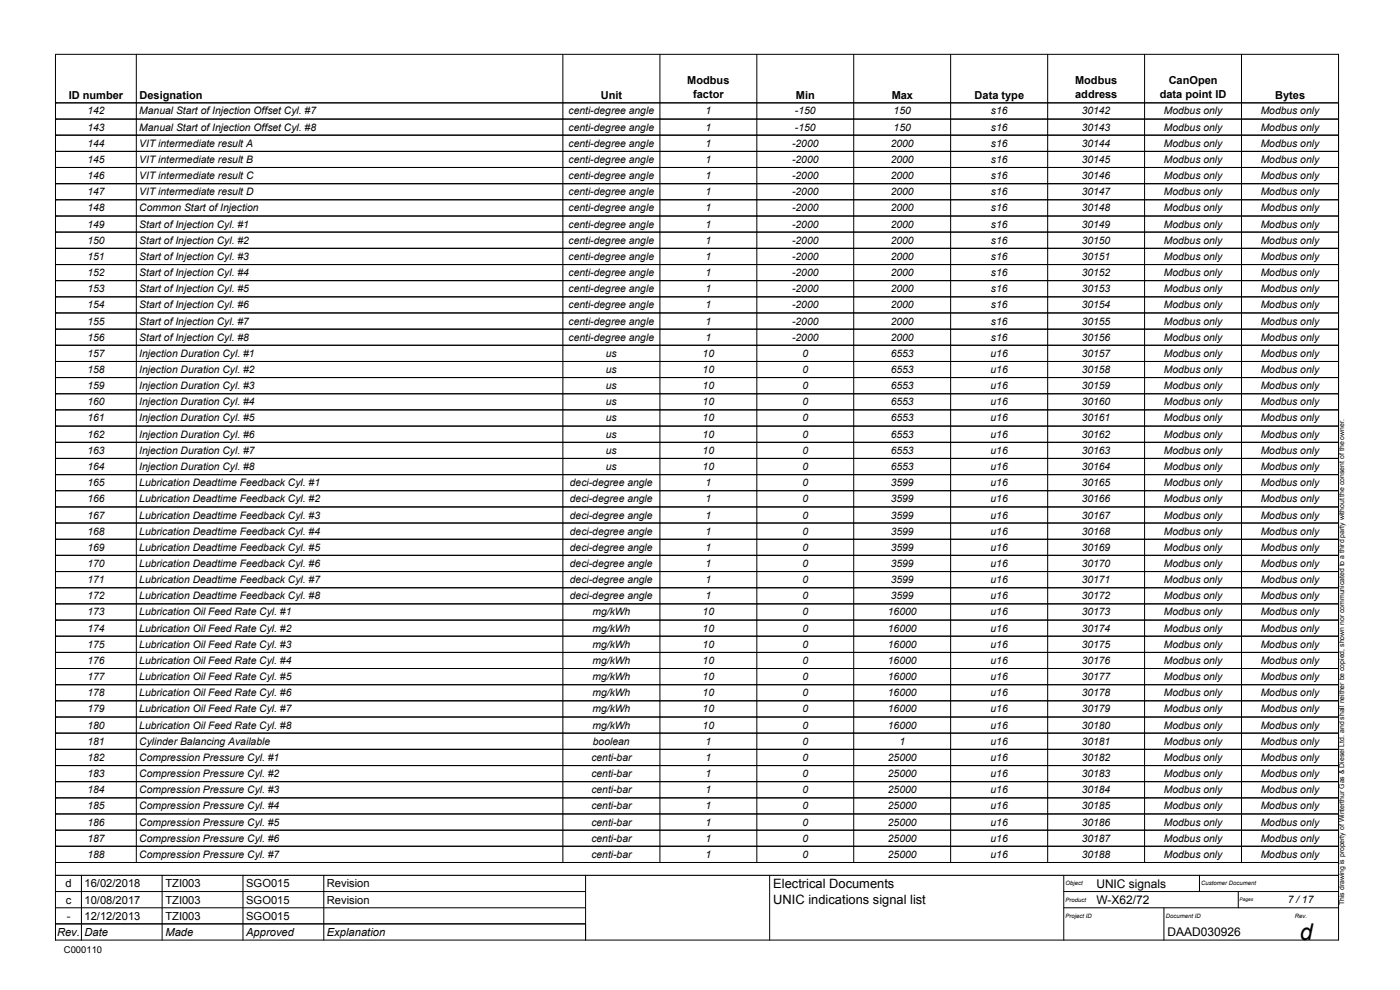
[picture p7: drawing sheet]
<svg xmlns="http://www.w3.org/2000/svg" width="420mm" height="297mm" viewBox="0 0 420 297" stroke-linecap="round" stroke-linejoin="round" font-family="sans-serif">
<defs><g id="words">
<text font-size="6.9" x="390.1" y="282">d</text>
<g font-size="3.9">
<text x="232.1" y="266.4">Electrical Documents</text>
<text x="232.1" y="271.2">UNIC indications signal list</text>
</g>
<g font-size="3.6">
<text x="329" y="266.3">UNIC signals</text>
<text x="329" y="271.2">W-X62/72</text>
<text x="350.4" y="280.8">DAAD030926</text>
</g>
<g font-size="3.3">
<text x="20.6" y="29.6">ID number</text>
<text x="41.9" y="29.6">Designation</text>
<text x="180.3" y="29.6">Unit</text>
<text x="206.3" y="25.1">Modbus</text>
<text x="208" y="29.3">factor</text>
<text x="238.9" y="29.6">Min</text>
<text x="267.6" y="29.6">Max</text>
<text x="292.5" y="29.6">Data type</text>
<text x="322.6" y="25.1">Modbus</text>
<text x="322.7" y="29.3">address</text>
<text x="348" y="29.3">data point ID</text>
<text x="350.7" y="25.1">CanOpen</text>
<text x="382.7" y="29.6">Bytes</text>
<text x="19.7" y="266.2">d</text>
<text x="25.4" y="266.2">16/02/2018</text>
<text x="49.6" y="266.2">TZI003</text>
<text x="73.9" y="266.2">SGO015</text>
<text x="98.1" y="266.2">Revision</text>
<text x="19.7" y="271.1">c</text>
<text x="20" y="275.9">-</text>
<text x="25.4" y="275.9">12/12/2013</text>
<text x="25.4" y="271.1">10/08/2017</text>
<text x="49.6" y="275.9">TZI003</text>
<text x="49.6" y="271.1">TZI003</text>
<text x="73.9" y="275.9">SGO015</text>
<text x="73.9" y="271.1">SGO015</text>
<text x="98.1" y="271.1">Revision</text>
<text x="17.1" y="280.8">Rev. Date</text>
<text x="49.6" y="280.8">Made</text>
<text x="73.9" y="280.8">Approved</text>
<text x="98.1" y="280.8">Explanation</text>
</g>
<g font-size="3.1">
<text x="26.2" y="34.3">142</text>
<text x="41.8" y="34.3">Manual Start of Injection Offset Cyl. #7</text>
<text x="170.6" y="34.3">centi-degree angle</text>
<text x="211.7" y="34.3">1</text>
<text x="238.6" y="34.3">-150</text>
<text x="268.2" y="34.3">150</text>
<text x="297.4" y="34.3">s16</text>
<text x="324.6" y="34.3">30142</text>
<text x="349.3" y="34.3">Modbus only</text>
<text x="378.3" y="34.3">Modbus only</text>
<text x="26.2" y="39.2">143</text>
<text x="41.8" y="39.2">Manual Start of Injection Offset Cyl. #8</text>
<text x="170.6" y="39.2">centi-degree angle</text>
<text x="211.7" y="39.2">1</text>
<text x="238.6" y="39.2">-150</text>
<text x="268.2" y="39.2">150</text>
<text x="297.4" y="39.2">s16</text>
<text x="324.6" y="39.2">30143</text>
<text x="349.3" y="39.2">Modbus only</text>
<text x="378.3" y="39.2">Modbus only</text>
<text x="26.2" y="44">144</text>
<text x="41.8" y="44">VIT intermediate result A</text>
<text x="170.6" y="44">centi-degree angle</text>
<text x="211.7" y="44">1</text>
<text x="237.7" y="44">-2000</text>
<text x="267.3" y="44">2000</text>
<text x="297.4" y="44">s16</text>
<text x="324.6" y="44">30144</text>
<text x="349.3" y="44">Modbus only</text>
<text x="378.3" y="44">Modbus only</text>
<text x="26.2" y="48.9">145</text>
<text x="26.2" y="53.7">146</text>
<text x="41.8" y="48.9">VIT intermediate result B</text>
<text x="41.8" y="53.7">VIT intermediate result C</text>
<text x="170.6" y="48.9">centi-degree angle</text>
<text x="170.6" y="53.7">centi-degree angle</text>
<text x="211.7" y="48.9">1</text>
<text x="211.7" y="53.7">1</text>
<text x="237.7" y="48.9">-2000</text>
<text x="237.7" y="53.7">-2000</text>
<text x="267.3" y="48.9">2000</text>
<text x="267.3" y="53.7">2000</text>
<text x="297.4" y="48.9">s16</text>
<text x="297.4" y="53.7">s16</text>
<text x="324.6" y="48.9">30145</text>
<text x="324.6" y="53.7">30146</text>
<text x="349.3" y="48.9">Modbus only</text>
<text x="349.3" y="53.7">Modbus only</text>
<text x="378.3" y="48.9">Modbus only</text>
<text x="378.3" y="53.7">Modbus only</text>
<text x="26.2" y="58.6">147</text>
<text x="41.8" y="58.6">VIT intermediate result D</text>
<text x="170.6" y="58.6">centi-degree angle</text>
<text x="211.7" y="58.6">1</text>
<text x="237.7" y="58.6">-2000</text>
<text x="267.3" y="58.6">2000</text>
<text x="297.4" y="58.6">s16</text>
<text x="324.6" y="58.6">30147</text>
<text x="349.3" y="58.6">Modbus only</text>
<text x="378.3" y="58.6">Modbus only</text>
<text x="26.2" y="63.4">148</text>
<text x="41.8" y="63.4">Common Start of Injection</text>
<text x="170.6" y="63.4">centi-degree angle</text>
<text x="211.7" y="63.4">1</text>
<text x="237.7" y="63.4">-2000</text>
<text x="267.3" y="63.4">2000</text>
<text x="297.4" y="63.4">s16</text>
<text x="324.6" y="63.4">30148</text>
<text x="349.3" y="63.4">Modbus only</text>
<text x="378.3" y="63.4">Modbus only</text>
<text x="26.2" y="68.3">149</text>
<text x="41.8" y="68.3">Start of Injection Cyl. #1</text>
<text x="170.6" y="68.3">centi-degree angle</text>
<text x="211.7" y="68.3">1</text>
<text x="237.7" y="68.3">-2000</text>
<text x="267.3" y="68.3">2000</text>
<text x="297.4" y="68.3">s16</text>
<text x="324.6" y="68.3">30149</text>
<text x="349.3" y="68.3">Modbus only</text>
<text x="378.3" y="68.3">Modbus only</text>
<text x="26.2" y="73.1">150</text>
<text x="26.2" y="78">151</text>
<text x="41.8" y="73.1">Start of Injection Cyl. #2</text>
<text x="41.8" y="78">Start of Injection Cyl. #3</text>
<text x="170.6" y="73.1">centi-degree angle</text>
<text x="170.6" y="78">centi-degree angle</text>
<text x="211.7" y="73.1">1</text>
<text x="211.7" y="78">1</text>
<text x="237.7" y="73.1">-2000</text>
<text x="237.7" y="78">-2000</text>
<text x="267.3" y="73.1">2000</text>
<text x="267.3" y="78">2000</text>
<text x="297.4" y="73.1">s16</text>
<text x="297.4" y="78">s16</text>
<text x="324.6" y="73.1">30150</text>
<text x="324.6" y="78">30151</text>
<text x="349.3" y="73.1">Modbus only</text>
<text x="349.3" y="78">Modbus only</text>
<text x="378.3" y="73.1">Modbus only</text>
<text x="378.3" y="78">Modbus only</text>
<text x="26.2" y="82.8">152</text>
<text x="41.8" y="82.8">Start of Injection Cyl. #4</text>
<text x="170.6" y="82.8">centi-degree angle</text>
<text x="211.7" y="82.8">1</text>
<text x="237.7" y="82.8">-2000</text>
<text x="267.3" y="82.8">2000</text>
<text x="297.4" y="82.8">s16</text>
<text x="324.6" y="82.8">30152</text>
<text x="349.3" y="82.8">Modbus only</text>
<text x="378.3" y="82.8">Modbus only</text>
<text x="26.2" y="87.7">153</text>
<text x="41.8" y="87.7">Start of Injection Cyl. #5</text>
<text x="170.6" y="87.7">centi-degree angle</text>
<text x="211.7" y="87.7">1</text>
<text x="237.7" y="87.7">-2000</text>
<text x="267.3" y="87.7">2000</text>
<text x="297.4" y="87.7">s16</text>
<text x="324.6" y="87.7">30153</text>
<text x="349.3" y="87.7">Modbus only</text>
<text x="378.3" y="87.7">Modbus only</text>
<text x="26.2" y="92.5">154</text>
<text x="41.8" y="92.5">Start of Injection Cyl. #6</text>
<text x="170.6" y="92.5">centi-degree angle</text>
<text x="211.7" y="92.5">1</text>
<text x="237.7" y="92.5">-2000</text>
<text x="267.3" y="92.5">2000</text>
<text x="297.4" y="92.5">s16</text>
<text x="324.6" y="92.5">30154</text>
<text x="349.3" y="92.5">Modbus only</text>
<text x="378.3" y="92.5">Modbus only</text>
<text x="26.2" y="97.4">155</text>
<text x="41.8" y="97.4">Start of Injection Cyl. #7</text>
<text x="170.6" y="97.4">centi-degree angle</text>
<text x="211.7" y="97.4">1</text>
<text x="237.7" y="97.4">-2000</text>
<text x="267.3" y="97.4">2000</text>
<text x="297.4" y="97.4">s16</text>
<text x="324.6" y="97.4">30155</text>
<text x="349.3" y="97.4">Modbus only</text>
<text x="378.3" y="97.4">Modbus only</text>
<text x="26.2" y="102.2">156</text>
<text x="26.2" y="107.1">157</text>
<text x="41.8" y="102.2">Start of Injection Cyl. #8</text>
<text x="41.8" y="107.1">Injection Duration Cyl. #1</text>
<text x="170.6" y="102.2">centi-degree angle</text>
<text x="181.8" y="107.1">us</text>
<text x="210.9" y="107.1">10</text>
<text x="211.7" y="102.2">1</text>
<text x="237.7" y="102.2">-2000</text>
<text x="240.8" y="107.1">0</text>
<text x="267.3" y="102.2">2000</text>
<text x="267.3" y="107.1">6553</text>
<text x="297.3" y="107.1">u16</text>
<text x="297.4" y="102.2">s16</text>
<text x="324.6" y="102.2">30156</text>
<text x="324.6" y="107.1">30157</text>
<text x="349.3" y="102.2">Modbus only</text>
<text x="349.3" y="107.1">Modbus only</text>
<text x="378.3" y="102.2">Modbus only</text>
<text x="378.3" y="107.1">Modbus only</text>
<text x="26.2" y="111.9">158</text>
<text x="41.8" y="111.9">Injection Duration Cyl. #2</text>
<text x="181.8" y="111.9">us</text>
<text x="210.9" y="111.9">10</text>
<text x="240.8" y="111.9">0</text>
<text x="267.3" y="111.9">6553</text>
<text x="297.3" y="111.9">u16</text>
<text x="324.6" y="111.9">30158</text>
<text x="349.3" y="111.9">Modbus only</text>
<text x="378.3" y="111.9">Modbus only</text>
<text x="26.2" y="116.8">159</text>
<text x="41.8" y="116.8">Injection Duration Cyl. #3</text>
<text x="181.8" y="116.8">us</text>
<text x="210.9" y="116.8">10</text>
<text x="240.8" y="116.8">0</text>
<text x="267.3" y="116.8">6553</text>
<text x="297.3" y="116.8">u16</text>
<text x="324.6" y="116.8">30159</text>
<text x="349.3" y="116.8">Modbus only</text>
<text x="378.3" y="116.8">Modbus only</text>
<text x="26.2" y="121.6">160</text>
<text x="41.8" y="121.6">Injection Duration Cyl. #4</text>
<text x="181.8" y="121.6">us</text>
<text x="210.9" y="121.6">10</text>
<text x="240.8" y="121.6">0</text>
<text x="267.3" y="121.6">6553</text>
<text x="297.3" y="121.6">u16</text>
<text x="324.6" y="121.6">30160</text>
<text x="349.3" y="121.6">Modbus only</text>
<text x="378.3" y="121.6">Modbus only</text>
<text x="26.2" y="126.4">161</text>
<text x="26.2" y="131.3">162</text>
<text x="41.8" y="126.4">Injection Duration Cyl. #5</text>
<text x="41.8" y="131.3">Injection Duration Cyl. #6</text>
<text x="181.8" y="126.4">us</text>
<text x="181.8" y="131.3">us</text>
<text x="210.9" y="126.4">10</text>
<text x="210.9" y="131.3">10</text>
<text x="240.8" y="126.4">0</text>
<text x="240.8" y="131.3">0</text>
<text x="267.3" y="126.4">6553</text>
<text x="267.3" y="131.3">6553</text>
<text x="297.3" y="126.4">u16</text>
<text x="297.3" y="131.3">u16</text>
<text x="324.6" y="126.4">30161</text>
<text x="324.6" y="131.3">30162</text>
<text x="349.3" y="126.4">Modbus only</text>
<text x="349.3" y="131.3">Modbus only</text>
<text x="378.3" y="126.4">Modbus only</text>
<text x="378.3" y="131.3">Modbus only</text>
<text x="26.2" y="136.1">163</text>
<text x="41.8" y="136.1">Injection Duration Cyl. #7</text>
<text x="181.8" y="136.1">us</text>
<text x="210.9" y="136.1">10</text>
<text x="240.8" y="136.1">0</text>
<text x="267.3" y="136.1">6553</text>
<text x="297.3" y="136.1">u16</text>
<text x="324.6" y="136.1">30163</text>
<text x="349.3" y="136.1">Modbus only</text>
<text x="378.3" y="136.1">Modbus only</text>
<text x="26.2" y="141">164</text>
<text x="41.8" y="141">Injection Duration Cyl. #8</text>
<text x="181.8" y="141">us</text>
<text x="210.9" y="141">10</text>
<text x="240.8" y="141">0</text>
<text x="267.3" y="141">6553</text>
<text x="297.3" y="141">u16</text>
<text x="324.6" y="141">30164</text>
<text x="349.3" y="141">Modbus only</text>
<text x="378.3" y="141">Modbus only</text>
<text x="26.2" y="145.8">165</text>
<text x="41.8" y="145.8">Lubrication Deadtime Feedback Cyl. #1</text>
<text x="171" y="145.8">deci-degree angle</text>
<text x="211.7" y="145.8">1</text>
<text x="240.8" y="145.8">0</text>
<text x="267.3" y="145.8">3599</text>
<text x="297.3" y="145.8">u16</text>
<text x="324.6" y="145.8">30165</text>
<text x="349.3" y="145.8">Modbus only</text>
<text x="378.3" y="145.8">Modbus only</text>
<text x="26.2" y="150.7">166</text>
<text x="26.2" y="155.6">167</text>
<text x="41.8" y="150.7">Lubrication Deadtime Feedback Cyl. #2</text>
<text x="41.8" y="155.6">Lubrication Deadtime Feedback Cyl. #3</text>
<text x="171" y="150.7">deci-degree angle</text>
<text x="171" y="155.6">deci-degree angle</text>
<text x="211.7" y="150.7">1</text>
<text x="211.7" y="155.6">1</text>
<text x="240.8" y="150.7">0</text>
<text x="240.8" y="155.6">0</text>
<text x="267.3" y="150.7">3599</text>
<text x="267.3" y="155.6">3599</text>
<text x="297.3" y="150.7">u16</text>
<text x="297.3" y="155.6">u16</text>
<text x="324.6" y="150.7">30166</text>
<text x="324.6" y="155.6">30167</text>
<text x="349.3" y="150.7">Modbus only</text>
<text x="349.3" y="155.6">Modbus only</text>
<text x="378.3" y="150.7">Modbus only</text>
<text x="378.3" y="155.6">Modbus only</text>
<text x="26.2" y="160.4">168</text>
<text x="41.8" y="160.4">Lubrication Deadtime Feedback Cyl. #4</text>
<text x="171" y="160.4">deci-degree angle</text>
<text x="211.7" y="160.4">1</text>
<text x="240.8" y="160.4">0</text>
<text x="267.3" y="160.4">3599</text>
<text x="297.3" y="160.4">u16</text>
<text x="324.6" y="160.4">30168</text>
<text x="349.3" y="160.4">Modbus only</text>
<text x="378.3" y="160.4">Modbus only</text>
<text x="26.2" y="165.3">169</text>
<text x="41.8" y="165.3">Lubrication Deadtime Feedback Cyl. #5</text>
<text x="171" y="165.3">deci-degree angle</text>
<text x="211.7" y="165.3">1</text>
<text x="240.8" y="165.3">0</text>
<text x="267.3" y="165.3">3599</text>
<text x="297.3" y="165.3">u16</text>
<text x="324.6" y="165.3">30169</text>
<text x="349.3" y="165.3">Modbus only</text>
<text x="378.3" y="165.3">Modbus only</text>
<text x="26.2" y="170.1">170</text>
<text x="41.8" y="170.1">Lubrication Deadtime Feedback Cyl. #6</text>
<text x="171" y="170.1">deci-degree angle</text>
<text x="211.7" y="170.1">1</text>
<text x="240.8" y="170.1">0</text>
<text x="267.3" y="170.1">3599</text>
<text x="297.3" y="170.1">u16</text>
<text x="324.6" y="170.1">30170</text>
<text x="349.3" y="170.1">Modbus only</text>
<text x="378.3" y="170.1">Modbus only</text>
<text x="26.2" y="175">171</text>
<text x="26.2" y="179.8">172</text>
<text x="41.8" y="175">Lubrication Deadtime Feedback Cyl. #7</text>
<text x="41.8" y="179.8">Lubrication Deadtime Feedback Cyl. #8</text>
<text x="171" y="175">deci-degree angle</text>
<text x="171" y="179.8">deci-degree angle</text>
<text x="211.7" y="175">1</text>
<text x="211.7" y="179.8">1</text>
<text x="240.8" y="175">0</text>
<text x="240.8" y="179.8">0</text>
<text x="267.3" y="175">3599</text>
<text x="267.3" y="179.8">3599</text>
<text x="297.3" y="175">u16</text>
<text x="297.3" y="179.8">u16</text>
<text x="324.6" y="175">30171</text>
<text x="324.6" y="179.8">30172</text>
<text x="349.3" y="175">Modbus only</text>
<text x="349.3" y="179.8">Modbus only</text>
<text x="378.3" y="175">Modbus only</text>
<text x="378.3" y="179.8">Modbus only</text>
<text x="26.2" y="184.7">173</text>
<text x="41.8" y="184.7">Lubrication Oil Feed Rate Cyl. #1</text>
<text x="177.8" y="184.7">mg/kWh</text>
<text x="210.9" y="184.7">10</text>
<text x="240.8" y="184.7">0</text>
<text x="266.5" y="184.7">16000</text>
<text x="297.3" y="184.7">u16</text>
<text x="324.6" y="184.7">30173</text>
<text x="349.3" y="184.7">Modbus only</text>
<text x="378.3" y="184.7">Modbus only</text>
<text x="26.2" y="189.5">174</text>
<text x="41.8" y="189.5">Lubrication Oil Feed Rate Cyl. #2</text>
<text x="177.8" y="189.5">mg/kWh</text>
<text x="210.9" y="189.5">10</text>
<text x="240.8" y="189.5">0</text>
<text x="266.5" y="189.5">16000</text>
<text x="297.3" y="189.5">u16</text>
<text x="324.6" y="189.5">30174</text>
<text x="349.3" y="189.5">Modbus only</text>
<text x="378.3" y="189.5">Modbus only</text>
<text x="26.2" y="194.4">175</text>
<text x="41.8" y="194.4">Lubrication Oil Feed Rate Cyl. #3</text>
<text x="177.8" y="194.4">mg/kWh</text>
<text x="210.9" y="194.4">10</text>
<text x="240.8" y="194.4">0</text>
<text x="266.5" y="194.4">16000</text>
<text x="297.3" y="194.4">u16</text>
<text x="324.6" y="194.4">30175</text>
<text x="349.3" y="194.4">Modbus only</text>
<text x="378.3" y="194.4">Modbus only</text>
<text x="26.2" y="199.2">176</text>
<text x="41.8" y="199.2">Lubrication Oil Feed Rate Cyl. #4</text>
<text x="177.8" y="199.2">mg/kWh</text>
<text x="210.9" y="199.2">10</text>
<text x="240.8" y="199.2">0</text>
<text x="266.5" y="199.2">16000</text>
<text x="297.3" y="199.2">u16</text>
<text x="324.6" y="199.2">30176</text>
<text x="349.3" y="199.2">Modbus only</text>
<text x="378.3" y="199.2">Modbus only</text>
<text x="26.2" y="204">177</text>
<text x="26.2" y="208.9">178</text>
<text x="41.8" y="204">Lubrication Oil Feed Rate Cyl. #5</text>
<text x="41.8" y="208.9">Lubrication Oil Feed Rate Cyl. #6</text>
<text x="177.8" y="204">mg/kWh</text>
<text x="177.8" y="208.9">mg/kWh</text>
<text x="210.9" y="204">10</text>
<text x="210.9" y="208.9">10</text>
<text x="240.8" y="204">0</text>
<text x="240.8" y="208.9">0</text>
<text x="266.5" y="204">16000</text>
<text x="266.5" y="208.9">16000</text>
<text x="297.3" y="204">u16</text>
<text x="297.3" y="208.9">u16</text>
<text x="324.6" y="204">30177</text>
<text x="324.6" y="208.9">30178</text>
<text x="349.3" y="204">Modbus only</text>
<text x="349.3" y="208.9">Modbus only</text>
<text x="378.3" y="204">Modbus only</text>
<text x="378.3" y="208.9">Modbus only</text>
<text x="26.2" y="213.7">179</text>
<text x="41.8" y="213.7">Lubrication Oil Feed Rate Cyl. #7</text>
<text x="177.8" y="213.7">mg/kWh</text>
<text x="210.9" y="213.7">10</text>
<text x="240.8" y="213.7">0</text>
<text x="266.5" y="213.7">16000</text>
<text x="297.3" y="213.7">u16</text>
<text x="324.6" y="213.7">30179</text>
<text x="349.3" y="213.7">Modbus only</text>
<text x="378.3" y="213.7">Modbus only</text>
<text x="26.2" y="218.6">180</text>
<text x="41.8" y="218.6">Lubrication Oil Feed Rate Cyl. #8</text>
<text x="177.8" y="218.6">mg/kWh</text>
<text x="210.9" y="218.6">10</text>
<text x="240.8" y="218.6">0</text>
<text x="266.5" y="218.6">16000</text>
<text x="297.3" y="218.6">u16</text>
<text x="324.6" y="218.6">30180</text>
<text x="349.3" y="218.6">Modbus only</text>
<text x="378.3" y="218.6">Modbus only</text>
<text x="26.2" y="223.4">181</text>
<text x="41.8" y="223.4">Cylinder Balancing Available</text>
<text x="177.9" y="223.4">boolean</text>
<text x="211.7" y="223.4">1</text>
<text x="240.8" y="223.4">0</text>
<text x="269.9" y="223.4">1</text>
<text x="297.3" y="223.4">u16</text>
<text x="324.6" y="223.4">30181</text>
<text x="349.3" y="223.4">Modbus only</text>
<text x="378.3" y="223.4">Modbus only</text>
<text x="26.2" y="228.3">182</text>
<text x="26.2" y="233.1">183</text>
<text x="41.8" y="228.3">Compression Pressure Cyl. #1</text>
<text x="41.8" y="233.1">Compression Pressure Cyl. #2</text>
<text x="177.5" y="228.3">centi-bar</text>
<text x="177.5" y="233.1">centi-bar</text>
<text x="211.7" y="228.3">1</text>
<text x="211.7" y="233.1">1</text>
<text x="240.8" y="228.3">0</text>
<text x="240.8" y="233.1">0</text>
<text x="266.5" y="228.3">25000</text>
<text x="266.5" y="233.1">25000</text>
<text x="297.3" y="228.3">u16</text>
<text x="297.3" y="233.1">u16</text>
<text x="324.6" y="228.3">30182</text>
<text x="324.6" y="233.1">30183</text>
<text x="349.3" y="228.3">Modbus only</text>
<text x="349.3" y="233.1">Modbus only</text>
<text x="378.3" y="228.3">Modbus only</text>
<text x="378.3" y="233.1">Modbus only</text>
<text x="26.2" y="238">184</text>
<text x="41.8" y="238">Compression Pressure Cyl. #3</text>
<text x="177.5" y="238">centi-bar</text>
<text x="211.7" y="238">1</text>
<text x="240.8" y="238">0</text>
<text x="266.5" y="238">25000</text>
<text x="297.3" y="238">u16</text>
<text x="324.6" y="238">30184</text>
<text x="349.3" y="238">Modbus only</text>
<text x="378.3" y="238">Modbus only</text>
<text x="26.2" y="242.8">185</text>
<text x="41.8" y="242.8">Compression Pressure Cyl. #4</text>
<text x="177.5" y="242.8">centi-bar</text>
<text x="211.7" y="242.8">1</text>
<text x="240.8" y="242.8">0</text>
<text x="266.5" y="242.8">25000</text>
<text x="297.3" y="242.8">u16</text>
<text x="324.6" y="242.8">30185</text>
<text x="349.3" y="242.8">Modbus only</text>
<text x="378.3" y="242.8">Modbus only</text>
<text x="26.2" y="247.7">186</text>
<text x="41.8" y="247.7">Compression Pressure Cyl. #5</text>
<text x="177.5" y="247.7">centi-bar</text>
<text x="211.7" y="247.7">1</text>
<text x="240.8" y="247.7">0</text>
<text x="266.5" y="247.7">25000</text>
<text x="297.3" y="247.7">u16</text>
<text x="324.6" y="247.7">30186</text>
<text x="349.3" y="247.7">Modbus only</text>
<text x="378.3" y="247.7">Modbus only</text>
<text x="26.2" y="252.5">187</text>
<text x="26.2" y="257.4">188</text>
<text x="41.8" y="252.5">Compression Pressure Cyl. #6</text>
<text x="41.8" y="257.4">Compression Pressure Cyl. #7</text>
<text x="177.5" y="252.5">centi-bar</text>
<text x="177.5" y="257.4">centi-bar</text>
<text x="211.7" y="252.5">1</text>
<text x="211.7" y="257.4">1</text>
<text x="240.8" y="252.5">0</text>
<text x="240.8" y="257.4">0</text>
<text x="266.5" y="252.5">25000</text>
<text x="266.5" y="257.4">25000</text>
<text x="297.3" y="252.5">u16</text>
<text x="297.3" y="257.4">u16</text>
<text x="324.6" y="252.5">30187</text>
<text x="324.6" y="257.4">30188</text>
<text x="349.3" y="252.5">Modbus only</text>
<text x="349.3" y="257.4">Modbus only</text>
<text x="378.3" y="252.5">Modbus only</text>
<text x="378.3" y="257.4">Modbus only</text>
<text x="386.5" y="271">7 / 17</text>
</g>
<text font-size="2.8" x="19.2" y="286">C000110</text>
<text font-size="2.1" x="403.4" y="271.6" transform="rotate(-90 403.4 271.6)">This drawing is property of Winterthur Gas &amp; Diesel Ltd. and shall neither be copied, shown nor communicated to a third party without the consent of the owner.</text>
<g font-size="1.8">
<text x="319.8" y="265.7">Object</text>
<text x="360.5" y="265.7">Customer Document</text>
<text x="319.8" y="275.4">Project ID</text>
<text x="319.8" y="270.6">Product</text>
<text x="349.9" y="275.4">Document ID</text>
<text x="388.6" y="275.4">Rev.</text>
</g>
<text font-size="1.4" x="372" y="270.5">Pages</text>
</g></defs>
<g fill="none" stroke="#000" stroke-width=".3">
<path d="M16.7 16.3h385v265.8h-385zM40.9 16.3v242.5M168.9 16.3v242.5M198 16.3v242.5M227.1 16.3v242.5M256.2 16.3v242.5M285.3 16.3v242.5M314.4 16.3v242.5M343.5 16.3v242.5M372.6 16.3v242.5M16.7 30.9h.1M16.7 35.7h.1"/>
<path d="M16.7 30.9h385M16.7 35.7h385M16.7 40.6h.1M16.7 45.4h.1M16.7 50.2h.1M16.7 55.1h.1M16.7 59.9h.1M16.7 40.6h385M16.7 45.4h385M16.7 50.2h385M16.7 55.1h385M16.7 59.9h385"/>
<path d="M16.7 64.8h.1M16.7 69.6h.1M16.7 74.5h.1M16.7 79.4h.1M16.7 64.8h385M16.7 69.6h385M16.7 74.5h385M16.7 79.4h385M16.7 84.2h.1M16.7 89.1h.1M16.7 93.9h.1M16.7 98.8h.1"/>
<path d="M16.7 84.2h385M16.7 89.1h385M16.7 93.9h385M16.7 98.8h385M16.7 103.6h.1M16.7 108.5h.1M16.7 113.3h.1M16.7 118.2h.1M16.7 103.6h385M16.7 108.5h385M16.7 113.3h385M16.7 118.2h385"/>
<path d="M16.7 123h.1M16.7 127.8h.1M16.7 132.7h.1M16.7 137.5h.1M16.7 123h385M16.7 127.8h385M16.7 132.7h385M16.7 137.5h385M16.7 142.4h.1M16.7 147.2h.1M16.7 152.1h.1M16.7 156.9h.1"/>
<path d="M16.7 142.4h385M16.7 147.2h385M16.7 152.1h385M16.7 156.9h385M16.7 161.8h.1M16.7 166.6h.1M16.7 171.5h.1M16.7 176.4h.1M16.7 161.8h385M16.7 166.6h385M16.7 171.5h385M16.7 176.4h385"/>
<path d="M16.7 181.2h.1M16.7 186.1h.1M16.7 190.9h.1M16.7 195.7h.1M16.7 181.2h385M16.7 186.1h385M16.7 190.9h385M16.7 195.7h385M16.7 200.6h.1M16.7 205.4h.1M16.7 210.3h.1M16.7 215.1h.1"/>
<path d="M16.7 220h.1M16.7 200.6h385M16.7 205.4h385M16.7 210.3h385M16.7 215.1h385M16.7 220h385M16.7 224.8h.1M16.7 229.7h.1M16.7 234.5h.1M16.7 239.4h.1M16.7 224.8h385M16.7 229.7h385"/>
<path d="M16.7 234.5h385M16.7 239.4h385M16.7 244.2h.1M16.7 249.1h.1M16.7 253.9h.1M16.7 244.2h385M16.7 249.1h385M16.7 253.9h385M16.7 258.8h385M16.7 267.5h159M16.7 272.4h159M16.7 277.2h159"/>
<path d="M24.4 262.6v19.5M48.7 262.6v19.5M72.9 262.6v19.5M97.2 262.6v19.5M175.7 262.6v19.5M231 262.6v19.5M319.2 267.5h82.5M319.2 262.6v19.5M319.2 272.4h82.5M349.3 272.4v9.7M360 262.6v4.9M371.6 267.5v4.9"/>
</g>
<path d="M16.7 262.6h385" fill="none" stroke="#000" stroke-width=".34"/>
<use href="#words"/>
</svg>
